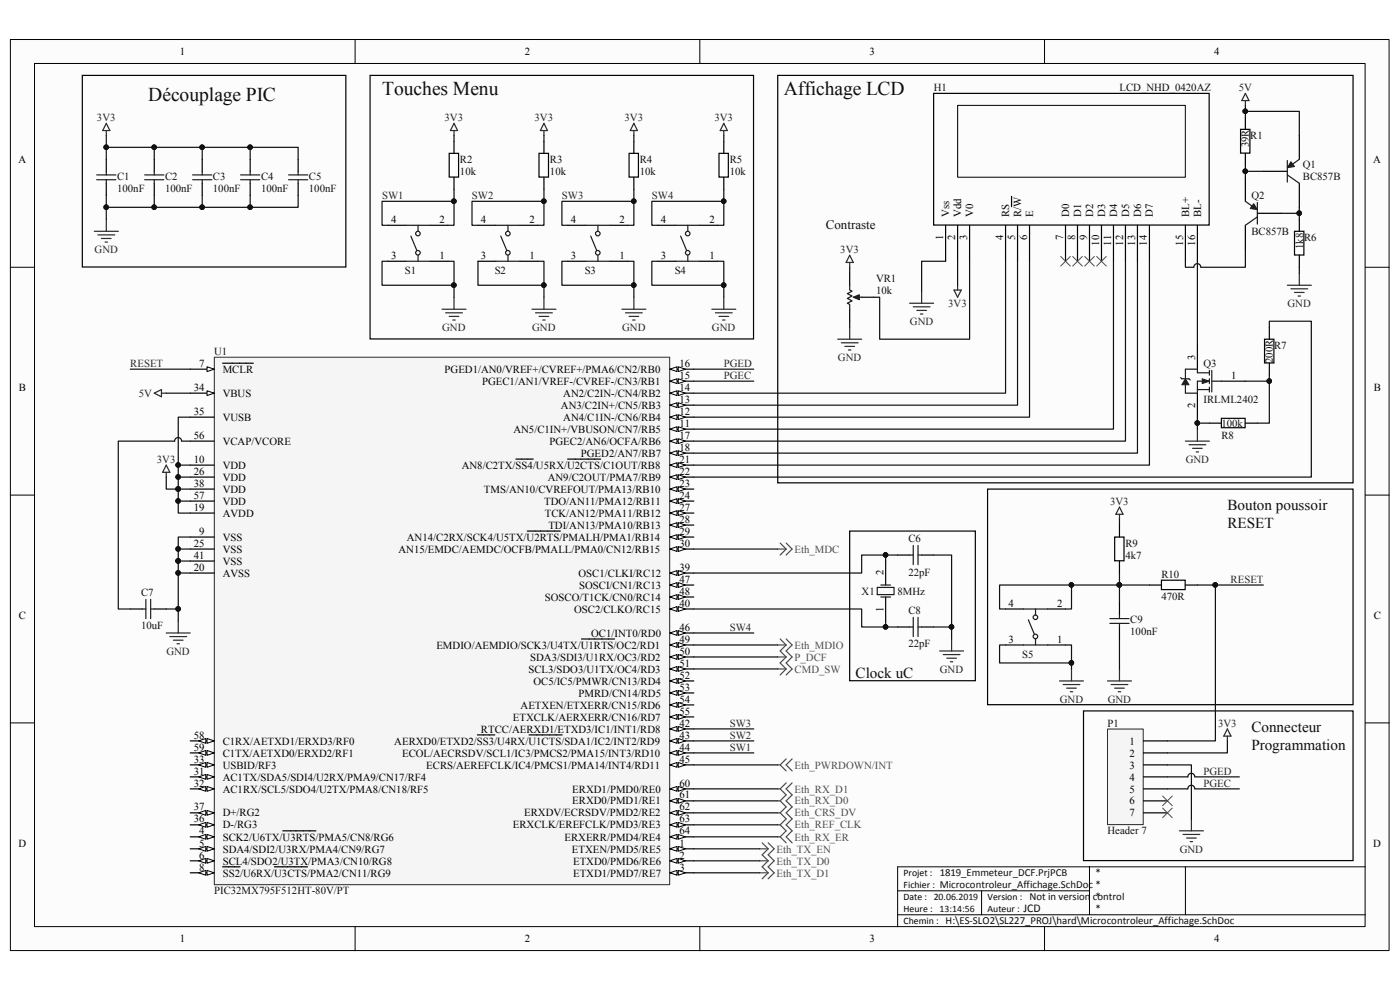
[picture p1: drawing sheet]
<svg xmlns="http://www.w3.org/2000/svg" width="297mm" height="210mm" viewBox="0 0 297 210" stroke-linecap="round" stroke-linejoin="round" font-family="sans-serif">
<defs><g id="words">
<g font-size="4.1" fill="#0e0e0e">
<text x="31.5" y="21.5">Découplage PIC</text>
<text x="81.1" y="20.2">Touches Menu</text>
<text x="166.3" y="20.2">Affichage LCD</text>
</g>
<g font-size="3.2" fill="#0e0e0e">
<text x="260.4" y="108.1">Bouton poussoir</text>
<text x="260.4" y="112">RESET</text>
<text x="181.5" y="143.8">Clock uC</text>
<text x="265.5" y="155.2">Connecteur</text>
<text x="265.5" y="159">Programmation</text>
</g>
<text font-size="2.8" fill="#0e0e0e" x="175.2" y="48.5">Contraste</text>
<text font-size="2.5" fill="#0e0e0e" x="217.1" y="193.4">JCD</text>
<g font-size="2.3">
<text x="38.2" y="11.7">1</text>
<text x="111.3" y="11.7">2</text>
<text x="184.4" y="11.7">3</text>
<text x="257.6" y="11.7">4</text>
<text x="3.9" y="34.6">A</text>
<text x="291.3" y="34.6">A</text>
<text x="83" y="47.3">4</text>
<text x="93.3" y="47.3">2</text>
<text x="102" y="47.3">4</text>
<text x="112.4" y="47.3">2</text>
<text x="121.1" y="47.3">4</text>
<text x="131.4" y="47.3">2</text>
<text x="140.2" y="47.3">4</text>
<text x="150.5" y="47.3">2</text>
<text x="201.4" y="46" transform="rotate(-90 201.4 46)">Vss</text>
<text x="203.9" y="46" transform="rotate(-90 203.9 46)">Vdd</text>
<text x="206.5" y="46" transform="rotate(-90 206.5 46)">V0</text>
<text x="214.1" y="46" transform="rotate(-90 214.1 46)">RS</text>
<text x="216.7" y="46" transform="rotate(-90 216.7 46)">R/W</text>
<text x="219.2" y="46" transform="rotate(-90 219.2 46)">E</text>
<text x="226.8" y="46" transform="rotate(-90 226.8 46)">D0</text>
<text x="229.4" y="46" transform="rotate(-90 229.4 46)">D1</text>
<text x="231.9" y="46" transform="rotate(-90 231.9 46)">D2</text>
<text x="234.4" y="46" transform="rotate(-90 234.4 46)">D3</text>
<text x="237" y="46" transform="rotate(-90 237 46)">D4</text>
<text x="239.5" y="46" transform="rotate(-90 239.5 46)">D5</text>
<text x="242.1" y="46" transform="rotate(-90 242.1 46)">D6</text>
<text x="244.6" y="46" transform="rotate(-90 244.6 46)">D7</text>
<text x="252.3" y="46" transform="rotate(-90 252.3 46)">BL+</text>
<text x="254.8" y="46" transform="rotate(-90 254.8 46)">BL-</text>
<text x="200.1" y="51" transform="rotate(-90 200.1 51)">1</text>
<text x="202.6" y="51" transform="rotate(-90 202.6 51)">2</text>
<text x="205.2" y="51" transform="rotate(-90 205.2 51)">3</text>
<text x="212.8" y="51" transform="rotate(-90 212.8 51)">4</text>
<text x="215.3" y="51" transform="rotate(-90 215.3 51)">5</text>
<text x="217.9" y="51" transform="rotate(-90 217.9 51)">6</text>
<text x="225.5" y="51" transform="rotate(-90 225.5 51)">7</text>
<text x="228.1" y="51" transform="rotate(-90 228.1 51)">8</text>
<text x="230.6" y="51" transform="rotate(-90 230.6 51)">9</text>
<text x="233.2" y="52.1" transform="rotate(-90 233.2 52.1)">10</text>
<text x="235.7" y="52.1" transform="rotate(-90 235.7 52.1)">11</text>
<text x="238.2" y="52.1" transform="rotate(-90 238.2 52.1)">12</text>
<text x="240.8" y="52.1" transform="rotate(-90 240.8 52.1)">13</text>
<text x="243.3" y="52.1" transform="rotate(-90 243.3 52.1)">14</text>
<text x="251" y="52.1" transform="rotate(-90 251 52.1)">15</text>
<text x="253.5" y="52.1" transform="rotate(-90 253.5 52.1)">16</text>
<text x="83" y="54.9">3</text>
<text x="93.3" y="54.9">1</text>
<text x="102" y="54.9">3</text>
<text x="112.4" y="54.9">1</text>
<text x="121.1" y="54.9">3</text>
<text x="131.4" y="54.9">1</text>
<text x="140.2" y="54.9">3</text>
<text x="150.5" y="54.9">1</text>
<text x="42.2" y="77.8">7</text>
<text x="144.1" y="77.8">16</text>
<text x="253.5" y="76.3" transform="rotate(-90 253.5 76.3)">3</text>
<text x="4" y="82.9">B</text>
<text x="41.1" y="82.9">34</text>
<text x="47.2" y="79.1">MCLR</text>
<text x="94.3" y="79.1">PGED1/AN0/VREF+/CVREF+/PMA6/CN2/RB0</text>
<text x="102.3" y="81.6">PGEC1/AN1/VREF-/CVREF-/CN3/RB1</text>
<text x="144.1" y="80.3">15</text>
<text x="144.1" y="82.9">14</text>
<text x="261.1" y="80.3">1</text>
<text x="291.4" y="82.9">B</text>
<text x="41.1" y="88">35</text>
<text x="47.2" y="84.2">VBUS</text>
<text x="47.2" y="89.3">VUSB</text>
<text x="119" y="86.7">AN3/C2IN+/CN5/RB3</text>
<text x="119.5" y="84.2">AN2/C2IN-/CN4/RB2</text>
<text x="119.5" y="89.3">AN4/C1IN-/CN6/RB4</text>
<text x="144.1" y="85.4">13</text>
<text x="144.1" y="88">12</text>
<text x="253.5" y="86.6" transform="rotate(-90 253.5 86.6)">2</text>
<text x="41.1" y="93.1">56</text>
<text x="47.2" y="94.4">VCAP/VCORE</text>
<text x="108.9" y="91.8">AN5/C1IN+/VBUSON/CN7/RB5</text>
<text x="116.6" y="94.4">PGEC2/AN6/OCFA/RB6</text>
<text x="144.1" y="90.6">11</text>
<text x="144.1" y="93.1">17</text>
<text x="144.1" y="95.6">18</text>
<text x="41.1" y="98.2">10</text>
<text x="41.1" y="100.7">26</text>
<text x="47.2" y="99.4">VDD</text>
<text x="47.2" y="102">VDD</text>
<text x="98" y="99.4">AN8/C2TX/SS4/U5RX/U2CTS/C1OUT/RB8</text>
<text x="116.2" y="102">AN9/C2OUT/PMA7/RB9</text>
<text x="123.2" y="96.9">PGED2/AN7/RB7</text>
<text x="144.1" y="98.2">21</text>
<text x="144.1" y="100.7">22</text>
<text x="41.1" y="105.8">57</text>
<text x="41.1" y="103.3">38</text>
<text x="47.2" y="107.1">VDD</text>
<text x="47.2" y="104.5">VDD</text>
<text x="102.7" y="104.5">TMS/AN10/CVREFOUT/PMA13/RB10</text>
<text x="115.4" y="107.1">TDO/AN11/PMA12/RB11</text>
<text x="144.1" y="103.3">23</text>
<text x="144.1" y="105.8">24</text>
<text x="41.1" y="108.3">19</text>
<text x="42.2" y="113.4">9</text>
<text x="47.2" y="109.6">AVDD</text>
<text x="115.6" y="109.6">TCK/AN12/PMA11/RB12</text>
<text x="116.3" y="112.1">TDI/AN13/PMA10/RB13</text>
<text x="144.1" y="108.3">27</text>
<text x="144.1" y="110.9">28</text>
<text x="144.1" y="113.4">29</text>
<text x="41.1" y="116">25</text>
<text x="41.1" y="118.5">41</text>
<text x="47.2" y="114.7">VSS</text>
<text x="47.2" y="117.2">VSS</text>
<text x="47.2" y="119.8">VSS</text>
<text x="84.5" y="117.2">AN15/EMDC/AEMDC/OCFB/PMALL/PMA0/CN12/RB15</text>
<text x="86.3" y="114.7">AN14/C2RX/SCK4/U5TX/U2RTS/PMALH/PMA1/RB14</text>
<text x="144.1" y="116">30</text>
<text x="41.1" y="121.1">20</text>
<text x="47.2" y="122.3">AVSS</text>
<text x="122.7" y="122.3">OSC1/CLKI/RC12</text>
<text x="122.8" y="124.9">SOSCI/CN1/RC13</text>
<text x="144.1" y="121.1">39</text>
<text x="144.1" y="123.6">47</text>
<text x="187.4" y="122" transform="rotate(-90 187.4 122)">2</text>
<text x="4" y="131.2">C</text>
<text x="115.6" y="127.4">SOSCO/T1CK/CN0/RC14</text>
<text x="121.8" y="130">OSC2/CLKO/RC15</text>
<text x="144.1" y="126.2">48</text>
<text x="144.1" y="128.7">40</text>
<text x="187.4" y="129.8" transform="rotate(-90 187.4 129.8)">1</text>
<text x="213.9" y="128.7">4</text>
<text x="224.2" y="128.7">2</text>
<text x="291.4" y="131.2">C</text>
<text x="92.6" y="137.6">EMDIO/AEMDIO/SCK3/U4TX/U1RTS/OC2/RD1</text>
<text x="125.4" y="135">OC1/INT0/RD0</text>
<text x="144.1" y="133.8">46</text>
<text x="144.1" y="136.3">49</text>
<text x="213.9" y="136.3">3</text>
<text x="224.2" y="136.3">1</text>
<text x="112.1" y="142.7">SCL3/SDO3/U1TX/OC4/RD3</text>
<text x="112.5" y="140.1">SDA3/SDI3/U1RX/OC3/RD2</text>
<text x="144.1" y="138.9">50</text>
<text x="144.1" y="141.4">51</text>
<text x="144.1" y="143.9">52</text>
<text x="113.2" y="145.2">OC5/IC5/PMWR/CN13/RD4</text>
<text x="122.7" y="147.7">PMRD/CN14/RD5</text>
<text x="144.1" y="146.5">53</text>
<text x="144.1" y="149.1">54</text>
<text x="102" y="155.4">RTCC/AERXD1/ETXD3/IC1/INT1/RD8</text>
<text x="108.8" y="152.9">ETXCLK/AERXERR/CN16/RD7</text>
<text x="110.4" y="150.3">AETXEN/ETXERR/CN15/RD6</text>
<text x="144.1" y="151.6">55</text>
<text x="144.1" y="154.1">42</text>
<text x="41.1" y="156.7">58</text>
<text x="41.1" y="159.2">59</text>
<text x="41.1" y="161.8">33</text>
<text x="47.2" y="157.9">C1RX/AETXD1/ERXD3/RF0</text>
<text x="47.2" y="160.5">C1TX/AETXD0/ERXD2/RF1</text>
<text x="83.6" y="157.9">AERXD0/ETXD2/SS3/U4RX/U1CTS/SDA1/IC2/INT2/RD9</text>
<text x="85.3" y="160.5">ECOL/AECRSDV/SCL1/IC3/PMCS2/PMA15/INT3/RD10</text>
<text x="144.1" y="156.7">43</text>
<text x="144.1" y="159.2">44</text>
<text x="144.1" y="161.8">45</text>
<text x="239.6" y="157.9">1</text>
<text x="239.6" y="160.5">2</text>
<text x="41.1" y="164.3">31</text>
<text x="41.1" y="166.8">32</text>
<text x="47.2" y="163">USBID/RF3</text>
<text x="47.2" y="165.6">AC1TX/SDA5/SDI4/U2RX/PMA9/CN17/RF4</text>
<text x="90.4" y="163">ECRS/AEREFCLK/IC4/PMCS1/PMA14/INT4/RD11</text>
<text x="144.1" y="166.8">60</text>
<text x="239.6" y="163">3</text>
<text x="239.6" y="165.6">4</text>
<text x="41.1" y="171.9">37</text>
<text x="47.2" y="168.1">AC1RX/SCL5/SDO4/U2TX/PMA8/CN18/RF5</text>
<text x="47.2" y="173.2">D+/RG2</text>
<text x="111.2" y="173.2">ERXDV/ECRSDV/PMD2/RE2</text>
<text x="121.4" y="168.1">ERXD1/PMD0/RE0</text>
<text x="121.4" y="170.6">ERXD0/PMD1/RE1</text>
<text x="144.1" y="169.4">61</text>
<text x="144.1" y="171.9">62</text>
<text x="239.6" y="168.1">5</text>
<text x="239.6" y="170.6">6</text>
<text x="239.6" y="173.2">7</text>
<text x="3.9" y="179.6">D</text>
<text x="41.1" y="174.5">36</text>
<text x="42.2" y="177">4</text>
<text x="42.2" y="179.6">5</text>
<text x="47.2" y="175.7">D-/RG3</text>
<text x="47.2" y="178.3">SCK2/U6TX/U3RTS/PMA5/CN8/RG6</text>
<text x="108.8" y="175.7">ERXCLK/EREFCLK/PMD3/RE3</text>
<text x="119.8" y="178.3">ERXERR/PMD4/RE4</text>
<text x="144.1" y="174.5">63</text>
<text x="144.1" y="177">64</text>
<text x="144.1" y="179.6">1</text>
<text x="291.3" y="179.6">D</text>
<text x="42.2" y="182.1">6</text>
<text x="42.2" y="184.7">8</text>
<text x="47.2" y="180.8">SDA4/SDI2/U3RX/PMA4/CN9/RG7</text>
<text x="47.2" y="183.4">SCL4/SDO2/U3TX/PMA3/CN10/RG8</text>
<text x="47.2" y="185.9">SS2/U6RX/U3CTS/PMA2/CN11/RG9</text>
<text x="121.3" y="180.8">ETXEN/PMD5/RE5</text>
<text x="121.6" y="183.4">ETXD0/PMD6/RE6</text>
<text x="121.6" y="185.9">ETXD1/PMD7/RE7</text>
<text x="144.1" y="182.1">2</text>
<text x="144.1" y="184.7">3</text>
<text x="38.2" y="199.9">1</text>
<text x="111.3" y="199.9">2</text>
<text x="184.4" y="199.9">3</text>
<text x="257.6" y="199.9">4</text>
</g>
<g font-size="2.3" fill="#0e0e0e">
<text x="198.1" y="19.3">H1</text>
<text x="237.5" y="19.3">LCD_NHD_0420AZ</text>
<text x="265.2" y="29.5">R1</text>
<text x="97.6" y="34.6">R2</text>
<text x="116.7" y="34.6">R3</text>
<text x="135.7" y="34.6">R4</text>
<text x="154.8" y="34.6">R5</text>
<text x="265" y="31.2" transform="rotate(-90 265 31.2)">39R</text>
<text x="276.4" y="35.6">Q1</text>
<text x="24.8" y="40.7">100nF</text>
<text x="24.8" y="38.1">C1</text>
<text x="35" y="40.7">100nF</text>
<text x="35" y="38.1">C2</text>
<text x="45.2" y="40.7">100nF</text>
<text x="45.2" y="38.1">C3</text>
<text x="55.4" y="40.7">100nF</text>
<text x="55.4" y="38.1">C4</text>
<text x="65.5" y="40.7">100nF</text>
<text x="65.5" y="38.1">C5</text>
<text x="97.6" y="37.1">10k</text>
<text x="116.7" y="37.1">10k</text>
<text x="135.7" y="37.1">10k</text>
<text x="154.8" y="37.1">10k</text>
<text x="276.4" y="38.1">BC857B</text>
<text x="265.5" y="42.2">Q2</text>
<text x="265.5" y="49.8">BC857B</text>
<text x="276.4" y="52.9" transform="rotate(-90 276.4 52.9)">1k8</text>
<text x="276.6" y="51.1">R6</text>
<text x="85.9" y="58.2">S1</text>
<text x="104.9" y="58.2">S2</text>
<text x="124" y="58.2">S3</text>
<text x="143.1" y="58.2">S4</text>
<text x="185.8" y="59.8">VR1</text>
<text x="185.8" y="62.3">10k</text>
<text x="45.4" y="75.3">U1</text>
<text x="255.3" y="77.8">Q3</text>
<text x="270" y="77" transform="rotate(-90 270 77)">200R</text>
<text x="270.3" y="74">R7</text>
<text x="255.3" y="85.4">IRLML2402</text>
<text x="259.1" y="93.1">R8</text>
<text x="259.1" y="90.6">100k</text>
<text x="192.7" y="114.9">C6</text>
<text x="238.8" y="116">R9</text>
<text x="238.8" y="118.5">4k7</text>
<text x="192.7" y="122.1">22pF</text>
<text x="246.4" y="122.6">R10</text>
<text x="29.9" y="126.4">C7</text>
<text x="182.8" y="126.2">X1</text>
<text x="190.4" y="126.2">8MHz</text>
<text x="192.7" y="130.2">C8</text>
<text x="246.4" y="127.2">470R</text>
<text x="29.9" y="133.5">10uF</text>
<text x="192.7" y="137.3">22pF</text>
<text x="239.8" y="134.8">100nF</text>
<text x="239.8" y="132.2">C9</text>
<text x="216.9" y="139.6">S5</text>
<text x="234.9" y="154.1">P1</text>
<text x="234.9" y="177">Header 7</text>
<text x="232.4" y="185.8">*</text>
<text x="45.4" y="189.7">PIC32MX795F512HT-80V/PT</text>
<text x="232.4" y="190.9">*</text>
<text x="232.4" y="193.4">*</text>
</g>
<g font-size="2.3" fill="#262626">
<text x="262.8" y="19.3">5V</text>
<text x="20.6" y="25.7">3V3</text>
<text x="94.3" y="25.7">3V3</text>
<text x="113.4" y="25.7">3V3</text>
<text x="132.5" y="25.7">3V3</text>
<text x="151.6" y="25.7">3V3</text>
<text x="81.1" y="42.2">SW1</text>
<text x="100.1" y="42.2">SW2</text>
<text x="119.2" y="42.2">SW3</text>
<text x="138.3" y="42.2">SW4</text>
<text x="20.1" y="53.6">GND</text>
<text x="178.3" y="53.6">3V3</text>
<text x="201.2" y="65.1">3V3</text>
<text x="273.1" y="65.1">GND</text>
<text x="93.8" y="70.2">GND</text>
<text x="112.9" y="70.2">GND</text>
<text x="132" y="70.2">GND</text>
<text x="151" y="70.2">GND</text>
<text x="193" y="68.9">GND</text>
<text x="27.6" y="77.8">RESET</text>
<text x="153.5" y="77.8">PGED</text>
<text x="177.8" y="76.5">GND</text>
<text x="153.5" y="80.3">PGEC</text>
<text x="29.4" y="84.2">5V</text>
<text x="33.3" y="98.2">3V3</text>
<text x="251.5" y="98.2">GND</text>
<text x="235.5" y="107.1">3V3</text>
<text x="261.1" y="123.6">RESET</text>
<text x="154.8" y="133.8">SW4</text>
<text x="35.3" y="138.9">GND</text>
<text x="199.4" y="142.7">GND</text>
<text x="224.8" y="149.1">GND</text>
<text x="235" y="149.1">GND</text>
<text x="154.8" y="154.1">SW3</text>
<text x="258.4" y="154.1">3V3</text>
<text x="154.8" y="156.7">SW2</text>
<text x="154.8" y="159.2">SW1</text>
<text x="255.3" y="164.3">PGED</text>
<text x="255.3" y="166.8">PGEC</text>
<text x="250.3" y="180.8">GND</text>
</g>
<g font-size="2.3" fill="#4c4c4c">
<text x="168.6" y="117.2">Eth_MDC</text>
<text x="168.6" y="137.6">Eth_MDIO</text>
<text x="168.6" y="140.1">P_DCF</text>
<text x="168.6" y="142.7">CMD_SW</text>
<text x="168.6" y="163">Eth_PWRDOWN/INT</text>
<text x="168.6" y="168.1">Eth_RX_D1</text>
<text x="168.6" y="170.6">Eth_RX_D0</text>
<text x="168.6" y="173.2">Eth_CRS_DV</text>
<text x="168.6" y="175.7">Eth_REF_CLK</text>
<text x="168.6" y="178.3">Eth_RX_ER</text>
<text x="164.7" y="180.8">Eth_TX_EN</text>
<text x="164.7" y="183.4">Eth_TX_D0</text>
<text x="164.7" y="185.9">Eth_TX_D1</text>
</g>
<g font-size="2.1">
<text x="191.7" y="185.8">Projet : 1819_Emmeteur_DCF.PrjPCB</text>
<text x="191.7" y="188.4">Fichier : Microcontroleur_Affichage.SchDoc *</text>
<text x="191.7" y="190.9">Date : 20.06.2019</text>
<text x="209.5" y="190.9">Version : Not in version control</text>
<text x="191.7" y="193.5">Heure :</text>
<text x="191.7" y="196">Chemin : H:\ES-SLO2\SL227_PROJ\hard\Microcontroleur_Affichage.SchDoc</text>
<text x="209.5" y="193.5">Auteur :</text>
</g>
<text font-size="2.1" fill="#0e0e0e" x="199.3" y="193.5">13:14:56</text>
</g></defs>
<path d="M2.2 8.4h292.5v193.2h-292.5z" fill="#fcfcfc"/>
<path d="M2.2 8.4h292.5v193.2h-292.5z" fill="none" stroke="#000" stroke-width=".21"/>
<path d="M7.4 13.5h282.2v183.1h-282.2z" fill="#fcfcfc"/>
<g fill="none" stroke="#000" stroke-width=".21">
<path d="M7.3 13.5h282.3v183.1h-282.3zM75.3 8.4v5.1M148.5 8.4v5.1M221.6 8.4v5.1M2.2 56.7h5.1M289.6 56.7h5.1M2.2 105h5.1M289.6 105h5.1M2.2 153.3h5.1M289.6 153.3h5.1M75.3 196.6v5.1M148.5 196.6v5.1"/>
<path d="M190.4 189h40.7M190.4 194h99.2M208.2 189v5M221.6 196.6v5.1M231.1 183.9v10.1M251.5 183.9h-61.1v12.7M289.6 183.9h-38.1v10.1"/>
</g>
<path d="M45.5 75.8h96.6v111.9h-96.6z" fill="#f5f5f5"/>
<path d="M45.5 75.8h96.6v111.9h-96.6z" fill="none" stroke="#262626" stroke-width=".21"/>
<path d="M142.1 78.3h5.1" fill="none" stroke="#000" stroke-width=".25"/>
<path d="M142.1 78.3l1.5-.5v1z" fill="#fcfcfc"/>
<path d="M142.1 78.3l1.5-.5v1z" fill="none" stroke="#000" stroke-width=".21"/>
<path d="M143.9 77.8l1.5 .5-1.5 .5z" fill="#fcfcfc"/>
<path d="M143.9 77.8l1.5 .5-1.5 .5z" fill="none" stroke="#000" stroke-width=".21"/>
<path d="M142.1 80.9h5.1" fill="none" stroke="#000" stroke-width=".25"/>
<path d="M142.1 80.9l1.5-.6v1.1z" fill="#fcfcfc"/>
<path d="M142.1 80.9l1.5-.6v1.1z" fill="none" stroke="#000" stroke-width=".21"/>
<path d="M143.9 80.3l1.5 .6-1.5 .5z" fill="#fcfcfc"/>
<path d="M143.9 80.3l1.5 .6-1.5 .5z" fill="none" stroke="#000" stroke-width=".21"/>
<path d="M142.1 85.9h5.1" fill="none" stroke="#000" stroke-width=".25"/>
<path d="M142.1 85.9l1.5-.5v1.1z" fill="#fcfcfc"/>
<path d="M142.1 85.9l1.5-.5v1.1z" fill="none" stroke="#000" stroke-width=".21"/>
<path d="M143.9 85.4l1.5 .5-1.5 .6z" fill="#fcfcfc"/>
<path d="M143.9 85.4l1.5 .5-1.5 .6z" fill="none" stroke="#000" stroke-width=".21"/>
<path d="M142.1 83.4h5.1" fill="none" stroke="#000" stroke-width=".25"/>
<path d="M142.1 83.4l1.5-.5v1z" fill="#fcfcfc"/>
<path d="M142.1 83.4l1.5-.5v1z" fill="none" stroke="#000" stroke-width=".21"/>
<path d="M143.9 82.9l1.5 .5-1.5 .5z" fill="#fcfcfc"/>
<path d="M143.9 82.9l1.5 .5-1.5 .5z" fill="none" stroke="#000" stroke-width=".21"/>
<path d="M142.1 88.5h5.1" fill="none" stroke="#000" stroke-width=".25"/>
<path d="M142.1 88.5l1.5-.5v1z" fill="#fcfcfc"/>
<path d="M142.1 88.5l1.5-.5v1z" fill="none" stroke="#000" stroke-width=".21"/>
<path d="M143.9 88l1.5 .5-1.5 .5z" fill="#fcfcfc"/>
<path d="M143.9 88l1.5 .5-1.5 .5z" fill="none" stroke="#000" stroke-width=".21"/>
<path d="M142.1 91h5.1" fill="none" stroke="#000" stroke-width=".25"/>
<path d="M142.1 91l1.5-.5v1z" fill="#fcfcfc"/>
<path d="M142.1 91l1.5-.5v1z" fill="none" stroke="#000" stroke-width=".21"/>
<path d="M143.9 90.5l1.5 .5-1.5 .5z" fill="#fcfcfc"/>
<path d="M143.9 90.5l1.5 .5-1.5 .5z" fill="none" stroke="#000" stroke-width=".21"/>
<path d="M142.1 93.6h5.1" fill="none" stroke="#000" stroke-width=".25"/>
<path d="M142.1 93.6l1.5-.5v1z" fill="#fcfcfc"/>
<path d="M142.1 93.6l1.5-.5v1z" fill="none" stroke="#000" stroke-width=".21"/>
<path d="M143.9 93.1l1.5 .5-1.5 .5z" fill="#fcfcfc"/>
<path d="M143.9 93.1l1.5 .5-1.5 .5z" fill="none" stroke="#000" stroke-width=".21"/>
<path d="M142.1 96.1h5.1" fill="none" stroke="#000" stroke-width=".25"/>
<path d="M142.1 96.1l1.5-.5v1z" fill="#fcfcfc"/>
<path d="M142.1 96.1l1.5-.5v1z" fill="none" stroke="#000" stroke-width=".21"/>
<path d="M143.9 95.6l1.5 .5-1.5 .5z" fill="#fcfcfc"/>
<path d="M143.9 95.6l1.5 .5-1.5 .5z" fill="none" stroke="#000" stroke-width=".21"/>
<path d="M142.1 98.7h5.1" fill="none" stroke="#000" stroke-width=".25"/>
<path d="M142.1 98.7l1.5-.5v1z" fill="#fcfcfc"/>
<path d="M142.1 98.7l1.5-.5v1z" fill="none" stroke="#000" stroke-width=".21"/>
<path d="M143.9 98.2l1.5 .5-1.5 .5z" fill="#fcfcfc"/>
<path d="M143.9 98.2l1.5 .5-1.5 .5z" fill="none" stroke="#000" stroke-width=".21"/>
<path d="M109.4 97.4h3.7M120.4 97.4h7M142.1 101.2h5.1" fill="none" stroke="#000" stroke-width=".25"/>
<path d="M142.1 101.2l1.5-.5v1z" fill="#fcfcfc"/>
<path d="M142.1 101.2l1.5-.5v1z" fill="none" stroke="#000" stroke-width=".21"/>
<path d="M143.9 100.7l1.5 .5-1.5 .5z" fill="#fcfcfc"/>
<path d="M143.9 100.7l1.5 .5-1.5 .5z" fill="none" stroke="#000" stroke-width=".21"/>
<path d="M142.1 103.7h5.1" fill="none" stroke="#000" stroke-width=".25"/>
<path d="M142.1 103.7l1.5-.5v1.1z" fill="#fcfcfc"/>
<path d="M142.1 103.7l1.5-.5v1.1z" fill="none" stroke="#000" stroke-width=".21"/>
<path d="M143.9 103.2l1.5 .5-1.5 .6z" fill="#fcfcfc"/>
<path d="M143.9 103.2l1.5 .5-1.5 .6z" fill="none" stroke="#000" stroke-width=".21"/>
<path d="M142.1 106.3h5.1" fill="none" stroke="#000" stroke-width=".25"/>
<path d="M142.1 106.3l1.5-.5v1z" fill="#fcfcfc"/>
<path d="M142.1 106.3l1.5-.5v1z" fill="none" stroke="#000" stroke-width=".21"/>
<path d="M143.9 105.8l1.5 .5-1.5 .5z" fill="#fcfcfc"/>
<path d="M143.9 105.8l1.5 .5-1.5 .5z" fill="none" stroke="#000" stroke-width=".21"/>
<path d="M142.1 108.8h5.1" fill="none" stroke="#000" stroke-width=".25"/>
<path d="M142.1 108.8l1.5-.5v1z" fill="#fcfcfc"/>
<path d="M142.1 108.8l1.5-.5v1z" fill="none" stroke="#000" stroke-width=".21"/>
<path d="M143.9 108.3l1.5 .5-1.5 .5z" fill="#fcfcfc"/>
<path d="M143.9 108.3l1.5 .5-1.5 .5z" fill="none" stroke="#000" stroke-width=".21"/>
<path d="M142.1 111.4h5.1" fill="none" stroke="#000" stroke-width=".25"/>
<path d="M142.1 111.4l1.5-.5v1z" fill="#fcfcfc"/>
<path d="M142.1 111.4l1.5-.5v1z" fill="none" stroke="#000" stroke-width=".21"/>
<path d="M143.9 110.9l1.5 .5-1.5 .5z" fill="#fcfcfc"/>
<path d="M143.9 110.9l1.5 .5-1.5 .5z" fill="none" stroke="#000" stroke-width=".21"/>
<path d="M142.1 113.9h5.1" fill="none" stroke="#000" stroke-width=".25"/>
<path d="M142.1 113.9l1.5-.5v1z" fill="#fcfcfc"/>
<path d="M142.1 113.9l1.5-.5v1z" fill="none" stroke="#000" stroke-width=".21"/>
<path d="M143.9 113.4l1.5 .5-1.5 .5z" fill="#fcfcfc"/>
<path d="M143.9 113.4l1.5 .5-1.5 .5z" fill="none" stroke="#000" stroke-width=".21"/>
<path d="M111.9 112.7h7M142.1 116.5h5.1" fill="none" stroke="#000" stroke-width=".25"/>
<path d="M142.1 116.5l1.5-.5v1z" fill="#fcfcfc"/>
<path d="M142.1 116.5l1.5-.5v1z" fill="none" stroke="#000" stroke-width=".21"/>
<path d="M143.9 116l1.5 .5-1.5 .5z" fill="#fcfcfc"/>
<path d="M143.9 116l1.5 .5-1.5 .5z" fill="none" stroke="#000" stroke-width=".21"/>
<path d="M142.1 121.6h5.1" fill="none" stroke="#000" stroke-width=".25"/>
<path d="M142.1 121.6l1.5-.6v1.1z" fill="#fcfcfc"/>
<path d="M142.1 121.6l1.5-.6v1.1z" fill="none" stroke="#000" stroke-width=".21"/>
<path d="M143.9 121l1.5 .6-1.5 .5z" fill="#fcfcfc"/>
<path d="M143.9 121l1.5 .6-1.5 .5z" fill="none" stroke="#000" stroke-width=".21"/>
<path d="M142.1 124.1h5.1" fill="none" stroke="#000" stroke-width=".25"/>
<path d="M142.1 124.1l1.5-.5v1z" fill="#fcfcfc"/>
<path d="M142.1 124.1l1.5-.5v1z" fill="none" stroke="#000" stroke-width=".21"/>
<path d="M143.9 123.6l1.5 .5-1.5 .5z" fill="#fcfcfc"/>
<path d="M143.9 123.6l1.5 .5-1.5 .5z" fill="none" stroke="#000" stroke-width=".21"/>
<path d="M142.1 126.6h5.1" fill="none" stroke="#000" stroke-width=".25"/>
<path d="M142.1 126.6l1.5-.5v1z" fill="#fcfcfc"/>
<path d="M142.1 126.6l1.5-.5v1z" fill="none" stroke="#000" stroke-width=".21"/>
<path d="M143.9 126.1l1.5 .5-1.5 .5z" fill="#fcfcfc"/>
<path d="M143.9 126.1l1.5 .5-1.5 .5z" fill="none" stroke="#000" stroke-width=".21"/>
<path d="M142.1 129.2h5.1" fill="none" stroke="#000" stroke-width=".25"/>
<path d="M142.1 129.2l1.5-.5v1z" fill="#fcfcfc"/>
<path d="M142.1 129.2l1.5-.5v1z" fill="none" stroke="#000" stroke-width=".21"/>
<path d="M143.9 128.7l1.5 .5-1.5 .5z" fill="#fcfcfc"/>
<path d="M143.9 128.7l1.5 .5-1.5 .5z" fill="none" stroke="#000" stroke-width=".21"/>
<path d="M142.1 134.3h5.1" fill="none" stroke="#000" stroke-width=".25"/>
<path d="M142.1 134.3l1.5-.5v1z" fill="#fcfcfc"/>
<path d="M142.1 134.3l1.5-.5v1z" fill="none" stroke="#000" stroke-width=".21"/>
<path d="M143.9 133.8l1.5 .5-1.5 .5z" fill="#fcfcfc"/>
<path d="M143.9 133.8l1.5 .5-1.5 .5z" fill="none" stroke="#000" stroke-width=".21"/>
<path d="M142.1 136.8h5.1" fill="none" stroke="#000" stroke-width=".25"/>
<path d="M142.1 136.8l1.5-.5v1z" fill="#fcfcfc"/>
<path d="M142.1 136.8l1.5-.5v1z" fill="none" stroke="#000" stroke-width=".21"/>
<path d="M143.9 136.3l1.5 .5-1.5 .5z" fill="#fcfcfc"/>
<path d="M143.9 136.3l1.5 .5-1.5 .5z" fill="none" stroke="#000" stroke-width=".21"/>
<path d="M123.4 135.5h7M142.1 139.4h5.1" fill="none" stroke="#000" stroke-width=".25"/>
<path d="M142.1 139.4l1.5-.6v1.1z" fill="#fcfcfc"/>
<path d="M142.1 139.4l1.5-.6v1.1z" fill="none" stroke="#000" stroke-width=".21"/>
<path d="M143.9 138.8l1.5 .6-1.5 .5z" fill="#fcfcfc"/>
<path d="M143.9 138.8l1.5 .6-1.5 .5z" fill="none" stroke="#000" stroke-width=".21"/>
<path d="M142.1 141.9h5.1" fill="none" stroke="#000" stroke-width=".25"/>
<path d="M142.1 141.9l1.5-.5v1z" fill="#fcfcfc"/>
<path d="M142.1 141.9l1.5-.5v1z" fill="none" stroke="#000" stroke-width=".21"/>
<path d="M143.9 141.4l1.5 .5-1.5 .5z" fill="#fcfcfc"/>
<path d="M143.9 141.4l1.5 .5-1.5 .5z" fill="none" stroke="#000" stroke-width=".21"/>
<path d="M142.1 144.4h5.1" fill="none" stroke="#000" stroke-width=".25"/>
<path d="M142.1 144.4l1.5-.5v1.1z" fill="#fcfcfc"/>
<path d="M142.1 144.4l1.5-.5v1.1z" fill="none" stroke="#000" stroke-width=".21"/>
<path d="M143.9 143.9l1.5 .5-1.5 .6z" fill="#fcfcfc"/>
<path d="M143.9 143.9l1.5 .5-1.5 .6z" fill="none" stroke="#000" stroke-width=".21"/>
<path d="M142.1 147h5.1" fill="none" stroke="#000" stroke-width=".25"/>
<path d="M142.1 147l1.5-.5v1z" fill="#fcfcfc"/>
<path d="M142.1 147l1.5-.5v1z" fill="none" stroke="#000" stroke-width=".21"/>
<path d="M143.9 146.5l1.5 .5-1.5 .5z" fill="#fcfcfc"/>
<path d="M143.9 146.5l1.5 .5-1.5 .5z" fill="none" stroke="#000" stroke-width=".21"/>
<path d="M142.1 149.5h5.1" fill="none" stroke="#000" stroke-width=".25"/>
<path d="M142.1 149.5l1.5-.5v1z" fill="#fcfcfc"/>
<path d="M142.1 149.5l1.5-.5v1z" fill="none" stroke="#000" stroke-width=".21"/>
<path d="M143.9 149l1.5 .5-1.5 .5z" fill="#fcfcfc"/>
<path d="M143.9 149l1.5 .5-1.5 .5z" fill="none" stroke="#000" stroke-width=".21"/>
<path d="M142.1 152.1h5.1" fill="none" stroke="#000" stroke-width=".25"/>
<path d="M142.1 152.1l1.5-.5v1z" fill="#fcfcfc"/>
<path d="M142.1 152.1l1.5-.5v1z" fill="none" stroke="#000" stroke-width=".21"/>
<path d="M143.9 151.6l1.5 .5-1.5 .5z" fill="#fcfcfc"/>
<path d="M143.9 151.6l1.5 .5-1.5 .5z" fill="none" stroke="#000" stroke-width=".21"/>
<path d="M142.1 154.6h5.1" fill="none" stroke="#000" stroke-width=".25"/>
<path d="M142.1 154.6l1.5-.5v1z" fill="#fcfcfc"/>
<path d="M142.1 154.6l1.5-.5v1z" fill="none" stroke="#000" stroke-width=".21"/>
<path d="M143.9 154.1l1.5 .5-1.5 .5z" fill="#fcfcfc"/>
<path d="M143.9 154.1l1.5 .5-1.5 .5z" fill="none" stroke="#000" stroke-width=".21"/>
<path d="M142.1 157.2h5.1" fill="none" stroke="#000" stroke-width=".25"/>
<path d="M142.1 157.2l1.5-.5v1z" fill="#fcfcfc"/>
<path d="M142.1 157.2l1.5-.5v1z" fill="none" stroke="#000" stroke-width=".21"/>
<path d="M143.9 156.7l1.5 .5-1.5 .5z" fill="#fcfcfc"/>
<path d="M143.9 156.7l1.5 .5-1.5 .5z" fill="none" stroke="#000" stroke-width=".21"/>
<path d="M101.3 155.9h3.7M112.2 155.9h7.1M142.1 159.7h5.1" fill="none" stroke="#000" stroke-width=".25"/>
<path d="M142.1 159.7l1.5-.5v1z" fill="#fcfcfc"/>
<path d="M142.1 159.7l1.5-.5v1z" fill="none" stroke="#000" stroke-width=".21"/>
<path d="M143.9 159.2l1.5 .5-1.5 .5z" fill="#fcfcfc"/>
<path d="M143.9 159.2l1.5 .5-1.5 .5z" fill="none" stroke="#000" stroke-width=".21"/>
<path d="M142.1 162.3h5.1" fill="none" stroke="#000" stroke-width=".25"/>
<path d="M142.1 162.3l1.5-.6v1.1z" fill="#fcfcfc"/>
<path d="M142.1 162.3l1.5-.6v1.1z" fill="none" stroke="#000" stroke-width=".21"/>
<path d="M143.9 161.7l1.5 .6-1.5 .5z" fill="#fcfcfc"/>
<path d="M143.9 161.7l1.5 .6-1.5 .5z" fill="none" stroke="#000" stroke-width=".21"/>
<path d="M142.1 167.3h5.1" fill="none" stroke="#000" stroke-width=".25"/>
<path d="M142.1 167.3l1.5-.5v1z" fill="#fcfcfc"/>
<path d="M142.1 167.3l1.5-.5v1z" fill="none" stroke="#000" stroke-width=".21"/>
<path d="M143.9 166.8l1.5 .5-1.5 .5z" fill="#fcfcfc"/>
<path d="M143.9 166.8l1.5 .5-1.5 .5z" fill="none" stroke="#000" stroke-width=".21"/>
<path d="M142.1 169.9h5.1" fill="none" stroke="#000" stroke-width=".25"/>
<path d="M142.1 169.9l1.5-.5v1z" fill="#fcfcfc"/>
<path d="M142.1 169.9l1.5-.5v1z" fill="none" stroke="#000" stroke-width=".21"/>
<path d="M143.9 169.4l1.5 .5-1.5 .5z" fill="#fcfcfc"/>
<path d="M143.9 169.4l1.5 .5-1.5 .5z" fill="none" stroke="#000" stroke-width=".21"/>
<path d="M142.1 172.4h5.1" fill="none" stroke="#000" stroke-width=".25"/>
<path d="M142.1 172.4l1.5-.5v1z" fill="#fcfcfc"/>
<path d="M142.1 172.4l1.5-.5v1z" fill="none" stroke="#000" stroke-width=".21"/>
<path d="M143.9 171.9l1.5 .5-1.5 .5z" fill="#fcfcfc"/>
<path d="M143.9 171.9l1.5 .5-1.5 .5z" fill="none" stroke="#000" stroke-width=".21"/>
<path d="M142.1 175h5.1" fill="none" stroke="#000" stroke-width=".25"/>
<path d="M142.1 175l1.5-.5v1z" fill="#fcfcfc"/>
<path d="M142.1 175l1.5-.5v1z" fill="none" stroke="#000" stroke-width=".21"/>
<path d="M143.9 174.5l1.5 .5-1.5 .5z" fill="#fcfcfc"/>
<path d="M143.9 174.5l1.5 .5-1.5 .5z" fill="none" stroke="#000" stroke-width=".21"/>
<path d="M142.1 177.5h5.1" fill="none" stroke="#000" stroke-width=".25"/>
<path d="M142.1 177.5l1.5-.5v1z" fill="#fcfcfc"/>
<path d="M142.1 177.5l1.5-.5v1z" fill="none" stroke="#000" stroke-width=".21"/>
<path d="M143.9 177l1.5 .5-1.5 .5z" fill="#fcfcfc"/>
<path d="M143.9 177l1.5 .5-1.5 .5z" fill="none" stroke="#000" stroke-width=".21"/>
<path d="M142.1 180.1h5.1" fill="none" stroke="#000" stroke-width=".25"/>
<path d="M142.1 180.1l1.5-.6v1.1z" fill="#fcfcfc"/>
<path d="M142.1 180.1l1.5-.6v1.1z" fill="none" stroke="#000" stroke-width=".21"/>
<path d="M143.9 179.5l1.5 .6-1.5 .5z" fill="#fcfcfc"/>
<path d="M143.9 179.5l1.5 .6-1.5 .5z" fill="none" stroke="#000" stroke-width=".21"/>
<path d="M142.1 182.6h5.1" fill="none" stroke="#000" stroke-width=".25"/>
<path d="M142.1 182.6l1.5-.5v1z" fill="#fcfcfc"/>
<path d="M142.1 182.6l1.5-.5v1z" fill="none" stroke="#000" stroke-width=".21"/>
<path d="M143.9 182.1l1.5 .5-1.5 .5z" fill="#fcfcfc"/>
<path d="M143.9 182.1l1.5 .5-1.5 .5z" fill="none" stroke="#000" stroke-width=".21"/>
<path d="M142.1 185.1h5.1" fill="none" stroke="#000" stroke-width=".25"/>
<path d="M142.1 185.1l1.5-.5v1.1z" fill="#fcfcfc"/>
<path d="M142.1 185.1l1.5-.5v1.1z" fill="none" stroke="#000" stroke-width=".21"/>
<path d="M143.9 184.6l1.5 .5-1.5 .6z" fill="#fcfcfc"/>
<path d="M143.9 184.6l1.5 .5-1.5 .6z" fill="none" stroke="#000" stroke-width=".21"/>
<path d="M40.4 157.2h5" fill="none" stroke="#000" stroke-width=".25"/>
<path d="M43.9 156.7l1.5 .5-1.5 .5z" fill="#fcfcfc"/>
<path d="M43.9 156.7l1.5 .5-1.5 .5z" fill="none" stroke="#000" stroke-width=".21"/>
<path d="M42.1 157.2l1.6-.5v1z" fill="#fcfcfc"/>
<path d="M42.1 157.2l1.6-.5v1z" fill="none" stroke="#000" stroke-width=".21"/>
<path d="M40.4 159.7h5" fill="none" stroke="#000" stroke-width=".25"/>
<path d="M43.9 159.2l1.5 .5-1.5 .5z" fill="#fcfcfc"/>
<path d="M43.9 159.2l1.5 .5-1.5 .5z" fill="none" stroke="#000" stroke-width=".21"/>
<path d="M42.1 159.7l1.6-.5v1z" fill="#fcfcfc"/>
<path d="M42.1 159.7l1.6-.5v1z" fill="none" stroke="#000" stroke-width=".21"/>
<path d="M40.4 83.4h5" fill="none" stroke="#000" stroke-width=".25"/>
<path d="M43.9 82.9l1.5 .5-1.5 .5z" fill="#fcfcfc"/>
<path d="M43.9 82.9l1.5 .5-1.5 .5z" fill="none" stroke="#000" stroke-width=".21"/>
<path d="M40.4 162.3h5" fill="none" stroke="#000" stroke-width=".25"/>
<path d="M43.9 161.7l1.5 .6-1.5 .5z" fill="#fcfcfc"/>
<path d="M43.9 161.7l1.5 .6-1.5 .5z" fill="none" stroke="#000" stroke-width=".21"/>
<path d="M42.1 162.3l1.6-.6v1.1z" fill="#fcfcfc"/>
<path d="M42.1 162.3l1.6-.6v1.1z" fill="none" stroke="#000" stroke-width=".21"/>
<path d="M40.4 164.8h5" fill="none" stroke="#000" stroke-width=".25"/>
<path d="M43.9 164.3l1.5 .5-1.5 .5z" fill="#fcfcfc"/>
<path d="M43.9 164.3l1.5 .5-1.5 .5z" fill="none" stroke="#000" stroke-width=".21"/>
<path d="M42.1 164.8l1.6-.5v1z" fill="#fcfcfc"/>
<path d="M42.1 164.8l1.6-.5v1z" fill="none" stroke="#000" stroke-width=".21"/>
<path d="M40.4 167.3h5" fill="none" stroke="#000" stroke-width=".25"/>
<path d="M43.9 166.8l1.5 .5-1.5 .5z" fill="#fcfcfc"/>
<path d="M43.9 166.8l1.5 .5-1.5 .5z" fill="none" stroke="#000" stroke-width=".21"/>
<path d="M42.1 167.3l1.6-.5v1z" fill="#fcfcfc"/>
<path d="M42.1 167.3l1.6-.5v1z" fill="none" stroke="#000" stroke-width=".21"/>
<path d="M40.4 88.5h5M40.4 172.4h5" fill="none" stroke="#000" stroke-width=".25"/>
<path d="M43.9 171.9l1.5 .5-1.5 .5z" fill="#fcfcfc"/>
<path d="M43.9 171.9l1.5 .5-1.5 .5z" fill="none" stroke="#000" stroke-width=".21"/>
<path d="M42.1 172.4l1.6-.5v1z" fill="#fcfcfc"/>
<path d="M42.1 172.4l1.6-.5v1z" fill="none" stroke="#000" stroke-width=".21"/>
<path d="M40.4 175h5" fill="none" stroke="#000" stroke-width=".25"/>
<path d="M43.9 174.5l1.5 .5-1.5 .5z" fill="#fcfcfc"/>
<path d="M43.9 174.5l1.5 .5-1.5 .5z" fill="none" stroke="#000" stroke-width=".21"/>
<path d="M42.1 175l1.6-.5v1z" fill="#fcfcfc"/>
<path d="M42.1 175l1.6-.5v1z" fill="none" stroke="#000" stroke-width=".21"/>
<path d="M40.4 177.5h5" fill="none" stroke="#000" stroke-width=".25"/>
<path d="M43.9 177l1.5 .5-1.5 .5z" fill="#fcfcfc"/>
<path d="M43.9 177l1.5 .5-1.5 .5z" fill="none" stroke="#000" stroke-width=".21"/>
<path d="M42.1 177.5l1.6-.5v1z" fill="#fcfcfc"/>
<path d="M42.1 177.5l1.6-.5v1z" fill="none" stroke="#000" stroke-width=".21"/>
<path d="M60 176.2h7M40.4 180.1h5" fill="none" stroke="#000" stroke-width=".25"/>
<path d="M43.9 179.5l1.5 .6-1.5 .5z" fill="#fcfcfc"/>
<path d="M43.9 179.5l1.5 .6-1.5 .5z" fill="none" stroke="#000" stroke-width=".21"/>
<path d="M42.1 180.1l1.6-.6v1.1z" fill="#fcfcfc"/>
<path d="M42.1 180.1l1.6-.6v1.1z" fill="none" stroke="#000" stroke-width=".21"/>
<path d="M40.4 182.6h5" fill="none" stroke="#000" stroke-width=".25"/>
<path d="M43.9 182.1l1.5 .5-1.5 .5z" fill="#fcfcfc"/>
<path d="M43.9 182.1l1.5 .5-1.5 .5z" fill="none" stroke="#000" stroke-width=".21"/>
<path d="M42.1 182.6l1.6-.5v1z" fill="#fcfcfc"/>
<path d="M42.1 182.6l1.6-.5v1z" fill="none" stroke="#000" stroke-width=".21"/>
<path d="M40.4 185.1h5" fill="none" stroke="#000" stroke-width=".25"/>
<path d="M43.9 184.6l1.5 .5-1.5 .6z" fill="#fcfcfc"/>
<path d="M43.9 184.6l1.5 .5-1.5 .6z" fill="none" stroke="#000" stroke-width=".21"/>
<path d="M42.1 185.1l1.6-.5v1.1z" fill="#fcfcfc"/>
<path d="M42.1 185.1l1.6-.5v1.1z" fill="none" stroke="#000" stroke-width=".21"/>
<path d="M40.4 78.3h5M40.4 106.3h5M47.2 183.9h3.7M58.2 183.9h7" fill="none" stroke="#000" stroke-width=".25"/>
<path d="M43.9 77.8l1.5 .5-1.5 .5z" fill="#fcfcfc"/>
<path d="M203.2 22.4h48.3v15.2h-48.3zM43.9 77.8l1.5 .5-1.5 .5z" fill="none" stroke="#000" stroke-width=".21"/>
<g fill="none" stroke="#000" stroke-width=".25">
<path d="M17.5 16h55.9v40.6h-55.9zM165 16h122v86.4h-122zM198.1 19.8h58.4v27.9h-58.4zM22.6 33.8v2.5M22.6 38.9v2.5M32.7 33.8v2.5M32.7 38.9v2.5M42.9 33.8v2.5M42.9 38.9v2.5M53.1 33.8v2.5M53.1 38.9v2.5M63.2 33.8v2.5"/>
<path d="M63.2 38.9v2.5M200.6 47.8v7.6M203.1 47.8v7.6M205.7 47.8v7.6M213.3 47.8v7.6M214.6 41.7v2.1M215.9 47.8v7.6M218.4 47.8v7.6M226 47.8v7.6M228.6 47.8v7.6M231.1 47.8v7.6M233.7 47.8v7.6"/>
<path d="M236.2 47.8v7.6M238.8 47.8v7.6M241.3 47.8v7.6M243.8 47.8v7.6M251.5 47.8v7.6M254 47.8v7.6M47.2 77h6.5M180.3 65.6v2.5M182.8 63.1h2.5M40.4 93.6h5M40.4 98.7h5M40.4 101.2h5"/>
<path d="M40.4 103.7h5M40.4 108.8h5M40.4 113.9h5M40.4 116.5h5M40.4 119h5M180.3 112.7h26.6v31.7h-26.6zM187.9 119v5.1M190.4 117.7h2.6M195.5 117.7h2.6M27.6 129.2h2.6M32.7 129.2h2.6M40.4 121.6h5"/>
<path d="M187.9 126.6v5.1M190.4 133h2.6M195.5 133h2.6"/>
</g>
<g fill="none" stroke="#262626" stroke-width=".25">
<path d="M22.6 27.7v1M22.6 26.2l.7 1.5h-1.5zM20 49.1h5.1M20.8 49.8h3.5M21.5 50.6h2.1M22.3 51.4h.5M22.6 46.5v2.6M193 64.3h5.1M193.7 65.1h3.6M194.5 65.8h2M195.3 66.6h.5M195.5 61.8v2.5"/>
<path d="M202.4 61.5h1.5l-.8 1.6zM203.1 60.5v1M32.7 83.4l1.6-.8v1.6zM34.3 83.4h1M35.3 98.7l.7 1.5h-1.5zM35.3 100.2v1M199.3 138.1h5.1M200.1 138.8h3.6M200.9 139.6h2M201.9 135.5v2.6M201.6 140.4h.5"/>
</g>
<g fill="none" stroke="#4c4c4c" stroke-width=".25">
<path d="M165 116.5h1.8M165.5 115.2l1.3 1.3M166.8 116.5l-1.3 1.2M166.8 115.2l1.2 1.3-1.2 1.2M165 136.8h1.8M165.5 135.5l1.3 1.3M166.8 136.8l-1.3 1.3M166.8 135.5l1.2 1.3-1.2 1.3M161.7 178.8l1.3 1.3M163 178.8l1.2 1.3-1.2 1.2 1.2 1.3-1.2 1.3 1.2 1.2-1.2 1.3M165 162.3h.5M165 167.3h.5"/>
<path d="M165 169.9h.5M165 172.4h.5M165 175h.5M165 177.5h.5M165.5 162.3l1.3 1.2M165.5 167.3l1.3 1.3-1.3 1.3M165.5 169.9l1.3 1.3-1.3 1.2M165.5 172.4l1.3 1.3-1.3 1.3M165.5 175l1.3 1.2-1.3 1.3M165.5 177.5l1.3 1.3M166.8 161l-1.3 1.3M166.8 166.1l-1.3 1.2"/>
<path d="M168 161l-1.2 1.3 1.2 1.2M168 166.1l-1.2 1.2 1.2 1.3-1.2 1.3 1.2 1.3-1.2 1.2 1.2 1.3-1.2 1.3 1.2 1.2-1.2 1.3 1.2 1.3M161.2 180.1h1.8M161.2 182.6h1.8M161.2 185.1h1.8M163 180.1l-1.3 1.2 1.3 1.3M163 182.6l-1.3 1.3 1.3 1.2M163 185.1l-1.3 1.3"/>
</g>
<g fill="none" stroke="#1c1c1c" stroke-width=".25">
<path d="M20.5 37.1h4.1M20.5 38.1h4.1M22.6 36.3v.8M22.6 38.1v.8M30.7 37.1h4.1M30.7 38.1h4.1M32.7 36.3v.8M32.7 38.1v.8M40.9 37.1h4M40.9 38.1h4M42.9 36.3v.8M42.9 38.1v.8"/>
<path d="M51 37.1h4.1M51 38.1h4.1M53.1 36.3v.8M53.1 38.1v.8M61.2 37.1h4.1M61.2 38.1h4.1M63.2 36.3v.8M63.2 38.1v.8M181.5 63.1h1.3M193 117.7h.7M193.7 115.7v4.1M194.8 115.7v4.1"/>
<path d="M194.8 117.7h.7M30.2 129.2h.7M30.9 127.1v4.1M32 127.1v4.1M32 129.2h.7M186.1 124.6h3.6v1.5h-3.6zM186.9 124.1h2M186.9 126.6h2M193 133h.7M193.7 131v4M194.8 131v4M194.8 133h.7"/>
</g>
<path d="M225 54.4l2.1 2M227.1 54.4l-2.1 2M227.6 54.4l2 2M229.6 54.4l-2 2M230.1 54.4l2 2M232.1 54.4l-2 2M232.7 54.4l2 2M234.7 54.4l-2 2" fill="none" stroke="#4c4c4c" stroke-width=".21"/>
<path d="M181 63.1l1.3-.6v1.1z" fill="#1c1c1c"/>
<path d="M180.3 60.5v1l.5 .3-1.1 .5 1.1 .5-1.1 .5 1.1 .5-1.1 .5 .6 .3v1M181 63.1l1.3-.6v1.1z" fill="none" stroke="#1c1c1c" stroke-width=".25"/>
<path d="M180.3 58v2.5" fill="none" stroke="#000" stroke-width=".25"/>
<path d="M180.3 55.7v1M180.3 54.1l.7 1.6h-1.5zM177.7 72h5.1M178.5 72.7h3.5M179.2 73.5h2.1M180 74.2h.5M180.3 69.4v2.6" fill="none" stroke="#262626" stroke-width=".25"/>
<path d="M133.5 32.5h1.9v5.1h-1.9z" fill-rule="evenodd" fill="#fefefe" stroke="#000" stroke-width=".25"/>
<path d="M134.5 30v2.5M134.5 37.6v2.6" fill="none" stroke="#000" stroke-width=".25"/>
<path d="M152.5 32.5h2v5.1h-2z" fill-rule="evenodd" fill="#fefefe" stroke="#000" stroke-width=".25"/>
<path d="M153.5 30v2.5M153.5 37.6v2.6" fill="none" stroke="#000" stroke-width=".25"/>
<path d="M95.3 32.5h2v5.1h-2z" fill-rule="evenodd" fill="#fefefe" stroke="#000" stroke-width=".25"/>
<path d="M96.3 30v2.5M96.3 37.6v2.6" fill="none" stroke="#000" stroke-width=".25"/>
<path d="M114.4 32.5h2v5.1h-2z" fill-rule="evenodd" fill="#fefefe" stroke="#000" stroke-width=".25"/>
<g fill="none" stroke="#000" stroke-width=".25">
<path d="M78.5 16h81.4v55.9h-81.4zM115.4 30v2.5M115.4 37.6v2.6M101.4 55.4h3.8M101.4 47.8h3.8M110.3 55.4h3.8M110.3 47.8h3.8M120.5 55.4h3.8M120.5 47.8h3.8M129.4 55.4h3.8M129.4 47.8h3.8M139.6 55.4h3.8"/>
<path d="M139.6 47.8h3.8M148.5 55.4h3.8M148.5 47.8h3.8M213.3 136.8h3.8M213.3 129.2h3.8M222.2 136.8h3.8M222.2 129.2h3.8"/>
</g>
<g fill="none" stroke="#262626" stroke-width=".25">
<path d="M96.3 26.2l.8 1.5h-1.5zM96.3 27.7v1M115.4 26.2l.8 1.5h-1.6zM115.4 27.7v1M134.5 26.2l.7 1.5h-1.5zM134.5 27.7v1M153.5 26.2l.8 1.5h-1.5zM153.5 27.7v1M93.8 65.6h5.1M94.5 66.4h3.6M95.3 67.1h2M96.1 67.9h.5"/>
<path d="M96.3 63.1v2.5M112.9 65.6h5M113.6 66.4h3.6M114.4 67.1h2M115.1 67.9h.5M115.4 63.1v2.5M131.9 65.6h5.1M132.7 66.4h3.5M133.5 67.1h2M134.2 67.9h.5M134.5 63.1v2.5M151 65.6h5.1"/>
<path d="M151.8 66.4h3.5M152.5 67.1h2.1M153.3 67.9h.5M153.5 63.1v2.5M224.8 144.4h5.1M225.5 145.2h3.6M226.3 146h2M227.1 146.7h.5M227.3 141.9v2.5"/>
</g>
<g fill="none" stroke="#1c1c1c" stroke-width=".25">
<path d="M105.2 47.8h5.1M105.2 55.4h5.1M106.2 50.1l1.3 3M107.8 47.8v1.3M107.8 54.1v1.3M124.3 47.8h5.1M124.3 55.4h5.1M125.3 50.1l1.3 3M126.8 47.8v1.3M126.8 54.1v1.3M143.4 47.8h5.1M143.4 55.4h5.1"/>
<path d="M144.4 50.1l1.3 3M145.9 47.8v1.3M145.9 54.1v1.3M217.1 129.2h5.1M217.1 136.8h5.1M218.2 131.5l1.2 3M219.7 129.2v1.3M219.7 135.5v1.3"/>
<circle cx="107.7" cy="53.6" r=".48"/>
<circle cx="107.7" cy="49.5" r=".48"/>
<circle cx="126.8" cy="49.5" r=".48"/>
<circle cx="126.8" cy="53.6" r=".48"/>
<circle cx="145.9" cy="53.6" r=".48"/>
<circle cx="145.9" cy="49.5" r=".48"/>
<circle cx="219.7" cy="135" r=".48"/>
<circle cx="219.7" cy="130.9" r=".48"/>
</g>
<path d="M236.5 113.9h2v5.1h-2z" fill-rule="evenodd" fill="#fefefe" stroke="#000" stroke-width=".25"/>
<path d="M237.5 111.4v2.5M237.5 119v2.6M237.5 127.9v2.6M237.5 133v2.5" fill="none" stroke="#000" stroke-width=".25"/>
<path d="M234.9 144.4h5.1M235.7 145.2h3.6M236.5 146h2M237.2 146.7h.5M237.5 141.9v2.5" fill="none" stroke="#262626" stroke-width=".25"/>
<path d="M235.5 131.2h4M235.5 132.2h4M237.5 130.5v.7M237.5 132.2v.8" fill="none" stroke="#1c1c1c" stroke-width=".25"/>
<path d="M246.4 123.1h5v2h-5z" fill-rule="evenodd" fill="#fefefe" stroke="#000" stroke-width=".25"/>
<path d="M243.8 124.1h2.6M251.5 124.1h2.5" fill="none" stroke="#000" stroke-width=".25"/>
<path d="M235 154.7h7.5v20.2h-7.5z" fill="#f5f5f5"/>
<path d="M234.9 154.6h7.6v20.3h-7.6z" fill="none" stroke="#262626" stroke-width=".21"/>
<g fill="none" stroke="#000" stroke-width=".25">
<path d="M82.3 55.4h3.8M82.3 47.8h3.8M91.2 55.4h3.8M91.2 47.8h3.8M209.5 103.7h77.5v45.8h-77.5zM229.9 150.8h57.1v31.7h-57.1zM242.6 157.2h5.1M242.6 159.7h5.1M242.6 162.3h5.1M242.6 164.8h5.1M242.6 167.3h5.1M242.6 169.9h5.1"/>
<path d="M242.6 172.4h5.1"/>
</g>
<g fill="none" stroke="#262626" stroke-width=".25">
<path d="M237.5 107.6l.7 1.5h-1.5zM237.5 109.1v1M35.3 134.3h5.1M36 135h3.6M36.8 135.8h2M37.6 136.6h.5M37.8 131.7v2.6M260.4 154.6l.7 1.5h-1.5zM260.4 156.1v1.1M250.2 176.2h5.1M251 177h3.5M251.7 177.8h2.1"/>
<path d="M252.5 178.5h.5M252.7 173.7v2.5"/>
</g>
<path d="M246.6 168.9l2.1 2M246.6 171.4l2.1 2M248.7 168.9l-2.1 2M248.7 171.4l-2.1 2" fill="none" stroke="#4c4c4c" stroke-width=".21"/>
<path d="M165 139.4h1.8M165.5 138.1l1.3 1.3M166.8 139.4l-1.3 1.2 1.3 1.3M166.8 138.1l1.2 1.3-1.2 1.2 1.2 1.3-1.2 1.3M165 141.9h1.8M166.8 141.9l-1.3 1.3" fill="none" stroke="#4c4c4c" stroke-width=".25"/>
<g fill="none" stroke="#1c1c1c" stroke-width=".25">
<path d="M86.1 47.8h5.1M86.1 55.4h5.1M87.2 50.1l1.2 3M88.7 47.8v1.3M88.7 54.1v1.3"/>
<circle cx="88.7" cy="53.6" r=".48"/>
<circle cx="88.7" cy="49.5" r=".48"/>
</g>
<path d="M259.1 88.7h5v2h-5z" fill-rule="evenodd" fill="#fefefe" stroke="#000" stroke-width=".25"/>
<path d="M256.6 89.8h2.5M264.2 89.8h2.5" fill="none" stroke="#000" stroke-width=".25"/>
<path d="M268.3 72h1.9v5h-1.9z" fill-rule="evenodd" fill="#fefefe" stroke="#000" stroke-width=".25"/>
<path d="M269.3 69.4v2.6M269.3 77v2.6" fill="none" stroke="#000" stroke-width=".25"/>
<path d="M274.6 49.1h2v5h-2z" fill-rule="evenodd" fill="#fefefe" stroke="#000" stroke-width=".25"/>
<path d="M275.6 46.5v2.6M275.6 54.1v2.6" fill="none" stroke="#000" stroke-width=".25"/>
<path d="M275.6 58v2.5M273.1 60.5h5.1M273.9 61.3h3.5M274.6 62h2.1M275.4 62.8h.5" fill="none" stroke="#262626" stroke-width=".25"/>
<path d="M263.2 27.4h2v5.1h-2z" fill-rule="evenodd" fill="#fefefe" stroke="#000" stroke-width=".25"/>
<path d="M264.2 24.9v2.5M264.2 32.5v2.6M268 36.3h5.1M275.6 28.7v5.1M275.6 38.9v5.1" fill="none" stroke="#000" stroke-width=".25"/>
<path d="M264.2 19.8l.8 1.5h-1.6zM264.2 21.3v1.1" fill="none" stroke="#262626" stroke-width=".25"/>
<path d="M273.1 34.1v4.5M273.1 37.1l2.5 1.8M275.6 33.8l-1.7 1.3" fill="none" stroke="#1c1c1c" stroke-width=".25"/>
<path d="M273.9 34.3l.7 1-1.5 .3z" fill="#1c1c1c"/>
<path d="M273.9 34.3l.7 1-1.5 .3z" fill="none" stroke="#1c1c1c" stroke-width=".21"/>
<path d="M254 73.2v5.1M254 83.4v5.1M259.1 80.9h5.1" fill="none" stroke="#000" stroke-width=".25"/>
<path d="M254 79.1h2.6M256.6 78.6v1M257.1 78.6v4.5M254 82.6h2.6M256.6 80.9h-2.6v2.5M256.6 80.3v1.1M256.6 82.1v1M257.1 80.9h2" fill="none" stroke="#1c1c1c" stroke-width=".25"/>
<path d="M255 80.3l1.6 .6-1.6 .5z" fill="#1c1c1c"/>
<path d="M255 80.3l1.6 .6-1.6 .5z" fill="none" stroke="#1c1c1c" stroke-width=".21"/>
<path d="M254 79.1v-.8h-2.5v2M251.5 81.6v1.8h2.5" fill="none" stroke="#1c1c1c" stroke-width=".25"/>
<path d="M251.5 80.3l.7 1.3h-1.5z" fill="#1c1c1c"/>
<path d="M251.5 80.3l.7 1.3h-1.5z" fill="none" stroke="#1c1c1c" stroke-width=".21"/>
<path d="M264.2 42.7l1.8 1.3M266.7 43v4.5M266.7 46l-2.5 1.8M250.5 80.1l.2 .2h1.5l.3 .3" fill="none" stroke="#1c1c1c" stroke-width=".25"/>
<path d="M264.2 37.6v5.1M264.2 47.8v5.1M266.7 45.2h5.1" fill="none" stroke="#000" stroke-width=".25"/>
<path d="M266 43.2l.7 1.3-1.5-.3z" fill="#1c1c1c"/>
<path d="M266 43.2l.7 1.3-1.5-.3z" fill="none" stroke="#1c1c1c" stroke-width=".21"/>
<path d="M251.5 93.6h5.1M252.2 94.3h3.6M253 95.1h2M253.8 95.9h.5M254 91v2.6" fill="none" stroke="#262626" stroke-width=".25"/>
<g fill="none" stroke="#0e0e0e" stroke-width=".25">
<path d="M22.6 33.8v-2.5h40.6v2.5M22.6 28.7v2.6M32.7 31.3v2.5M42.9 31.3v2.5M53.1 31.3v2.5M96.3 28.7v1.3M115.4 28.7v1.3M134.5 28.7v1.3M153.5 28.7v1.3M264.2 23.6h11.4v5.1M264.2 22.4v2.5M264.2 35.1v1.2"/>
<path d="M268 36.3h-3.8v1.3M22.6 41.4v2.6h40.6v-2.6M22.6 44v2.5M32.7 41.4v2.6M42.9 41.4v2.6M53.1 41.4v2.6M82.3 55.4h-1.2v5.1h15.2v-5.1h-1.3M96.3 40.2v7.6h-1.3M96.3 42.7h-15.2v5.1h1.2M101.4 55.4v5.1h14M114.1 55.4h1.3v7.7M115.4 40.2v7.6h-1.3"/>
<path d="M115.4 42.7h-15.3v5.1h1.3M120.5 55.4h-1.3v5.1h15.3M133.2 55.4h1.3v7.7M134.5 40.2v7.6h-1.3M134.5 42.7h-15.3v5.1h1.3M139.6 55.4h-1.3v5.1h15.2M152.3 55.4h1.2v7.7M153.5 42.7h-15.2v5.1h1.3M153.5 40.2v7.6h-1.2M180.3 56.7v1.3M200.6 55.4h-5.1v6.4M203.1 55.4v5.1"/>
<path d="M205.7 55.4v16.6h-19.1v-8.9h-1.3M213.3 55.4v28h-66.1M215.9 55.4v30.5h-68.7M218.4 55.4v33.1h-71.2M236.2 55.4v35.6h-89M238.8 55.4v38.2h-91.6M241.3 55.4v40.7h-94.1M243.8 55.4v43.3h-96.6M251.5 55.4v1.3h1.8a.74 .74 0 0 1 .7-.8 .74 .74 0 0 1 .7 .8M254 55.4v17.8M264.2 52.9v3.8h-9.4M275.6 44v1.2h-3.8"/>
<path d="M275.6 45.2v1.3M275.6 56.7v1.3M27.6 78.3h12.8M96.3 60.5v2.6M147.2 78.3h12.7M180.3 68.1v1.3M269.3 69.4v-1.3h8.9v33.1h-131M269.3 79.6v1.3M35.3 83.4h5.1M38.5 93.6a.74 .74 0 0 0-.7-.8 .74 .74 0 0 0-.8 .8h-11.9v35.6h2.5M38.6 93.6h1.8M40.4 88.5h-2.6v10.2"/>
<path d="M40.4 98.7h-2.6v10.1h2.6M147.2 80.9h12.7M254 88.5v1.3h2.6M254 89.8v1.2M264.2 80.9h5.1v8.9h-2.6M35.3 101.2v2.5h5.1M37.8 119v2.6h2.6M37.8 106.3h2.6M37.8 101.2h2.6M37.8 119h2.6M40.4 113.9h-2.6v2.6M40.4 116.5h-2.6v2.5"/>
<path d="M147.2 116.5h17.8M187.9 117.7h-5.1v3.9h-35.6M190.4 117.7h-2.5v1.3M198.1 117.7h3.8v17.8M237.5 110.1v1.3M37.8 121.6v7.6h-2.5M37.8 129.2v2.5M147.2 129.2h35.6v3.8h5.1M147.2 136.8h17.8M147.2 134.3h12.7M147.2 139.4h17.8M187.9 131.7v1.3h2.5"/>
<path d="M198.1 133h3.8M213.3 136.8h-1.2v3.8h15.2M226 136.8h1.3v5.1M227.3 124.1v5.1h-1.3M237.5 127.9v-3.8h-25.4v5.1h1.2M237.5 121.6v2.5h6.3M237.5 135.5v6.4M254 124.1h3.8M268 124.1h-10.2v33.1h-10.1M147.2 154.6h12.7M147.2 157.2h12.7M147.2 159.7h12.7"/>
<path d="M147.2 141.9h17.8M260.4 157.2v2.5h-12.7M147.2 162.3h17.8M147.2 167.3h17.8M147.2 169.9h17.8M147.2 172.4h17.8M147.2 175h17.8M147.2 177.5h17.8M247.7 162.3h5v11.4M247.7 164.8h4.3a.74 .74 0 0 1 .7-.8 .74 .74 0 0 1 .8 .8M253.5 167.3a.74 .74 0 0 0-.8-.7 .74 .74 0 0 0-.7 .7h-4.3M253.5 167.3h9.4"/>
<path d="M253.5 164.8h9.4M147.2 180.1h14M147.2 182.6h14M147.2 185.1h14"/>
</g>
<g fill="#0e0e0e" stroke="#0e0e0e" stroke-width=".21">
<circle cx="37.8" cy="106.3" r=".48"/>
<circle cx="37.8" cy="101.2" r=".48"/>
<circle cx="37.8" cy="103.7" r=".48"/>
<circle cx="37.8" cy="98.6" r=".48"/>
<circle cx="37.8" cy="119" r=".48"/>
<circle cx="37.8" cy="121.5" r=".48"/>
<circle cx="37.8" cy="116.4" r=".48"/>
<circle cx="37.8" cy="129.2" r=".48"/>
<circle cx="32.7" cy="31.2" r=".48"/>
<circle cx="42.9" cy="31.2" r=".48"/>
<circle cx="53" cy="31.2" r=".48"/>
<circle cx="32.7" cy="43.9" r=".48"/>
<circle cx="42.9" cy="43.9" r=".48"/>
<circle cx="53" cy="43.9" r=".48"/>
<circle cx="22.5" cy="43.9" r=".48"/>
<circle cx="22.5" cy="31.2" r=".48"/>
<circle cx="187.9" cy="117.7" r=".48"/>
<circle cx="187.9" cy="133" r=".48"/>
<circle cx="201.9" cy="133" r=".48"/>
<circle cx="237.5" cy="124.1" r=".49"/>
<circle cx="257.8" cy="124.1" r=".49"/>
<circle cx="96.3" cy="42.7" r=".49"/>
<circle cx="96.3" cy="60.5" r=".49"/>
<circle cx="115.4" cy="60.5" r=".48"/>
<circle cx="115.4" cy="42.7" r=".48"/>
<circle cx="134.4" cy="42.7" r=".48"/>
<circle cx="134.4" cy="60.5" r=".48"/>
<circle cx="153.5" cy="60.5" r=".48"/>
<circle cx="153.5" cy="42.7" r=".48"/>
<circle cx="227.3" cy="124.1" r=".48"/>
<circle cx="227.3" cy="140.6" r=".48"/>
<circle cx="254" cy="89.7" r=".48"/>
<circle cx="269.3" cy="80.8" r=".48"/>
<circle cx="264.2" cy="23.6" r=".48"/>
<circle cx="264.2" cy="36.3" r=".48"/>
<circle cx="275.6" cy="45.2" r=".48"/>
</g>
<use href="#words"/>
</svg>
